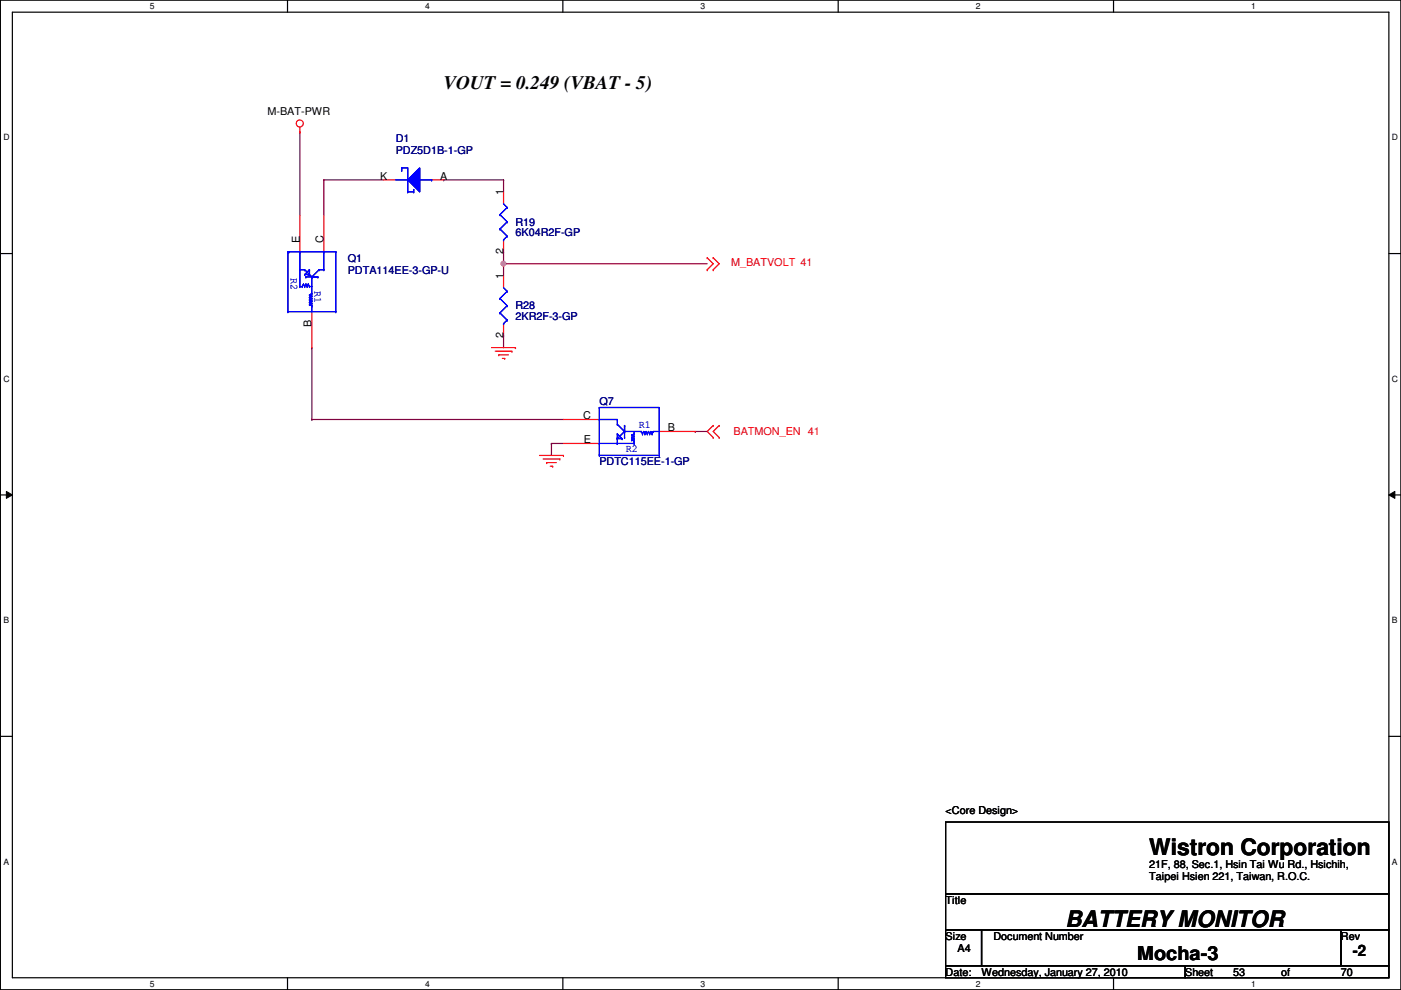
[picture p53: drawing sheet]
<svg xmlns="http://www.w3.org/2000/svg" width="297mm" height="210mm" viewBox="0 0 297 210" stroke-linecap="round" stroke-linejoin="round" font-family="sans-serif">
<defs><g id="words">
<g font-size="4.8">
<text x="243.7" y="181.3">Wistron Corporation</text>
<text x="225.9" y="196.5">BATTERY MONITOR</text>
</g>
<g font-size="4.1">
<text x="94.1" y="19">VOUT = 0.249 (VBAT - 5)</text>
<text x="241.1" y="203.5">Mocha-3</text>
</g>
<text font-size="3.3" x="286.8" y="202.8">-2</text>
<g font-size="2.3">
<text x="56.7" y="24.5">M-BAT-PWR</text>
<text x="80.6" y="38.1">K</text>
<text x="93.3" y="38.1">A</text>
<text x="106.7" y="41.4" transform="rotate(-90 106.7 41.4)">1</text>
<text x="63.5" y="51.6" transform="rotate(-90 63.5 51.6)">E</text>
<text x="68.6" y="51.6" transform="rotate(-90 68.6 51.6)">C</text>
<text x="106.7" y="53.9" transform="rotate(-90 106.7 53.9)">2</text>
<text x="106.7" y="59.2" transform="rotate(-90 106.7 59.2)">1</text>
<text x="66.1" y="69.4" transform="rotate(-90 66.1 69.4)">B</text>
<text x="106.7" y="71.7" transform="rotate(-90 106.7 71.7)">2</text>
<text x="123.7" y="88.9">C</text>
<text x="123.8" y="94">E</text>
<text x="141.6" y="91.4">B</text>
<text x="200.5" y="172.6">&lt;Core Design&gt;</text>
<text x="243.7" y="184">21F, 88, Sec.1, Hsin Tai Wu Rd., Hsichih,</text>
<text x="200.5" y="191.6">Title</text>
<text x="243.7" y="186.6">Taipei Hsien 221, Taiwan, R.O.C.</text>
<text x="200.5" y="199.2">Size</text>
<text x="203" y="201.8">A4</text>
<text x="210.6" y="199.2">Document Number</text>
<text x="284.3" y="199.2">Rev</text>
<text x="200.5" y="206.8">Date:</text>
<text x="208.1" y="206.8">Wednesday, January 27, 2010</text>
<text x="251.3" y="206.8">Sheet</text>
<text x="261.4" y="206.8">53</text>
<text x="271.6" y="206.8">of</text>
<text x="284.3" y="206.8">70</text>
</g>
<g font-size="2.3" fill="#000080">
<text x="83.9" y="30.1">D1</text>
<text x="83.9" y="32.6">PDZ5D1B-1-GP</text>
<text x="109.3" y="47.8">R19</text>
<text x="109.3" y="50.1">6K04R2F-GP</text>
<text x="73.7" y="55.5">Q1</text>
<text x="73.7" y="58">PDTA114EE-3-GP-U</text>
<text x="109.3" y="65.6">R28</text>
<text x="109.3" y="67.9">2KR2F-3-GP</text>
<text x="127.1" y="85.9">Q7</text>
<text x="127.1" y="98.6">PDTC115EE-1-GP</text>
</g>
<g font-size="2.3" fill="#00f">
<text x="61.6" y="59" transform="rotate(90 61.6 59)">R2</text>
<text x="66.7" y="61.8" transform="rotate(90 66.7 61.8)">R1</text>
<text x="132.7" y="95.9">R2</text>
<text x="135.5" y="90.8">R1</text>
</g>
<g font-size="2.3" fill="#f00">
<text x="155" y="56.5">M_BATVOLT 41</text>
<text x="155.5" y="92.3">BATMON_EN 41</text>
</g>
<g font-size="1.8">
<text x="31.8" y="1.9">5</text>
<text x="90.1" y="1.9">4</text>
<text x="148.5" y="1.9">3</text>
<text x="206.9" y="1.9">2</text>
<text x="265.3" y="1.9">1</text>
<text x=".7" y="29.8">D</text>
<text x="295.1" y="29.8">D</text>
<text x=".7" y="80.9">C</text>
<text x="295.1" y="80.9">C</text>
<text x=".7" y="132.1">B</text>
<text x="295.1" y="132.1">B</text>
<text x=".7" y="183.3">A</text>
<text x="295.1" y="183.3">A</text>
<text x="31.8" y="209.2">5</text>
<text x="90.1" y="209.2">4</text>
<text x="148.5" y="209.2">3</text>
<text x="206.9" y="209.2">2</text>
<text x="265.3" y="209.2">1</text>
</g>
</g></defs>
<path d="M.1 0h296.9v209.8h-296.9zM2.6 2.6h291.9v204.7h-291.9z" fill="none" stroke="#000" stroke-width=".25"/>
<g fill="#fff">
<path d="M31.8 .3h1v2h-1z"/>
<path d="M31.8 207.6h1v1.9h-1z"/>
</g>
<path d="M61 0v2.6M61 207.3v2.5" fill="none" stroke="#000" stroke-width=".25"/>
<g fill="#fff">
<path d="M90.1 .3h1v2h-1z"/>
<path d="M90.1 207.6h1v1.9h-1z"/>
</g>
<path d="M119.3 0v2.6M119.3 207.3v2.5" fill="none" stroke="#000" stroke-width=".25"/>
<g fill="#fff">
<path d="M148.5 .3h1v2h-1z"/>
<path d="M148.5 207.6h1v1.9h-1z"/>
</g>
<path d="M177.7 0v2.6M177.7 207.3v2.5" fill="none" stroke="#000" stroke-width=".25"/>
<g fill="#fff">
<path d="M206.9 .3h1v2h-1z"/>
<path d="M206.9 207.6h1v1.9h-1z"/>
</g>
<path d="M236.1 0v2.6M236.1 207.3v2.5" fill="none" stroke="#000" stroke-width=".25"/>
<g fill="#fff">
<path d="M265.3 .3h.9v2h-.9z"/>
<path d="M265.3 207.6h.9v1.9h-.9z"/>
<path d="M.7 28.2h1.3v1.9h-1.3z"/>
<path d="M295.1 28.2h1.3v1.9h-1.3z"/>
<path d="M.7 79.3h1.3v2h-1.3z"/>
<path d="M295.1 79.3h1.3v2h-1.3z"/>
</g>
<path d="M.1 53.8h2.5M294.5 53.8h2.5" fill="none" stroke="#000" stroke-width=".25"/>
<g fill="#fff">
<path d="M.7 130.5h1.2v2h-1.2z"/>
<path d="M295.1 130.5h1.2v2h-1.2z"/>
</g>
<path d="M.1 104.9h2.5M294.5 104.9h2.5" fill="none" stroke="#000" stroke-width=".25"/>
<path d="M1.4 104.2l1.2 .7-1.2 .8zM294.5 104.9l1.2-.7v1.5z" fill="#000"/>
<path d="M1.4 104.2l1.2 .7-1.2 .8zM294.5 104.9l1.2-.7v1.5z" fill="none" stroke="#000" stroke-width=".21"/>
<g fill="#fff">
<path d="M.7 181.7h1.2v2h-1.2z"/>
<path d="M295.1 181.7h1.2v2h-1.2z"/>
</g>
<path d="M.1 156.1h2.5M294.5 156.1h2.5" fill="none" stroke="#000" stroke-width=".25"/>
<g fill="none" stroke="#800040" stroke-width=".25">
<path d="M68.7 38.1h.1M68.7 38.1h12.7M68.7 38.1v7.7M106.8 38.1h.1M106.8 38.1v2.6M106.8 55.9h.1M106.8 53.4h.1M106.8 53.4v5.1M106.8 55.9h43.1M106.8 71.2h.1M106.8 71.2v2.5M66.1 88.9h.1"/>
<path d="M66.1 88.9h53.4M116.9 94h.1M116.9 94h2.6M116.9 94v2.6M147.4 91.5h.1M147.4 91.5h2.5"/>
</g>
<circle cx="106.7" cy="55.9" r=".49" fill="#f0f"/>
<circle cx="106.7" cy="55.9" r=".49" fill="none" stroke="#f0f" stroke-width=".25"/>
<path d="M63.6 28h.1M63.6 28v17.8M94.1 38.1h.1M94.1 38.1h12.7M66.1 73.7h.1M66.1 73.7v15.2" fill="none" stroke="#800040" stroke-width=".25"/>
<g fill="none" stroke="#f00" stroke-width=".25">
<path d="M63.6 28h.1M63.6 27v1M81.4 38.1h2.5M91.5 38.1h2.6M63.6 45.8v7.6M68.7 45.8v7.6M106.8 40.7v2.5M106.8 50.8v2.6M106.8 58.5v2.5M149.9 57.2h.1M149.9 54.7h.1M149.9 54.7l1.3 1.2-1.3 1.3"/>
<path d="M151.2 57.2h.1M151.2 54.7h.1M151.2 54.7l1.3 1.2-1.3 1.3M66.1 66.1v7.6M104.2 73.7h5.1M105 74.5h3.5M105.7 75.2h.1M105.7 75.2h2.1M106.5 76h.5M106.8 68.6v2.6M107 76h.1M108.5 74.5h.1"/>
<path d="M109.3 73.7h.1M114.4 96.6h5.1M115.1 97.3h3.6M115.9 98.1h.1M115.9 98.1h2M116.7 98.8h.5M117.2 98.8h.1M118.7 97.3h.1M119.5 96.6h.1M119.5 94h7.6M119.5 88.9h7.6M139.8 91.5h7.6"/>
<path d="M151.2 90.2h.1M151.2 92.8h.1M151.2 90.2l-1.3 1.3 1.3 1.3M152.5 92.8h.1M152.5 90.2h.1M152.5 90.2l-1.3 1.3 1.3 1.3"/>
<circle cx="63.6" cy="26.2" r=".75"/>
</g>
<path d="M200.5 174.3h94v15.2h-94zM200.5 189.5h94v7.6h-94zM200.5 197.1h7.6v7.7h-7.6zM208.1 197.1h76.2v7.7h-76.2zM284.3 197.1h10.2v7.7h-10.2zM200.5 204.8h50.8v2.5h-50.8zM251.3 204.8h43.2v2.5h-43.2z" fill="none" stroke="#000" stroke-width=".25"/>
<g fill="none" stroke="#00f" stroke-width=".25">
<path d="M61 53.4h.1M61 53.4h10.2M61 53.4v12.7M61.3 53.4h.1M63.6 57.2h.1M63.6 53.4h.1M63.6 57.2h1M63.6 53.4v7.3M64.6 57.2h.1M64.6 58.2h.1M64.6 57.2l1.5 1.5M64.6 58.2h1"/>
<path d="M64.9 58.7h.1M64.9 58.7h2.5M65.4 58.2h.1M65.6 57.2h.1M65.6 58.2h.1M65.6 57.2v1M65.6 57.2l-1 1M66.1 58.7h.1M66.1 58.7v3.6M67.4 58.7h.1M67.6 57.2h.1M67.6 57.2h1.1"/>
<path d="M67.6 57.2l-1.5 1.5M68.7 57.2h.1M68.7 53.4h.1M68.7 53.4v3.8M71.2 53.4h.1M71.2 53.4v12.7M106 45.5h.1M106 48.6h.1M106 45.5l1.5 1.5M106 48.6l1.5 1.5M106.8 50.8h.1M106.8 43.2l.7 .8"/>
<path d="M107.5 44h.1M107.5 47h.1M107.5 50.1h.1M107.5 44l-1.5 1.5M107.5 47l-1.5 1.6M107.5 50.1l-.7 .7M61 66.1h.1M61 66.1h10.2M63.6 60.7h.1M63.6 60.7h.5M64.1 60.7h.1M64.3 60.2h.1"/>
<path d="M64.3 60.2l.3 .5M64.3 60.2l-.2 .5M64.6 60.7h.1M64.9 60.2h.1M64.9 60.2l.2 .5M64.9 60.2l-.3 .5M65.1 60.7h.1M65.4 60.2h.1M65.4 60.2l.2 .5M65.4 60.2l-.3 .5M65.6 64.6h.1M65.6 64.1h.1"/>
<path d="M65.6 63.5h.1M65.6 63h.1M65.6 62.5h.1M65.6 60.7h.1M65.6 64.6l.5 .2M65.6 64.1l.5 .2M65.6 63.5l.5 .3M65.6 63l.5 .3M65.6 62.5l.5 .3M65.6 60.7h.5M66.1 64.8h.1M66.1 64.3h.1"/>
<path d="M66.1 63.8h.1M66.1 63.3h.1M66.1 62.8h.1M66.1 62.3h.1M66.1 64.8v1.3M66.1 64.3l-.5 .3M66.1 63.8l-.5 .3M66.1 63.3l-.5 .2M66.1 62.8l-.5 .2M66.1 62.3l-.5 .2M71.2 66.1h.1M106 63.3h.1"/>
<path d="M106 66.3h.1M106 63.3l1.5 1.5M106 66.3l1.5 1.6M106.8 68.6h.1M106.8 61l.7 .8M107.5 61.8h.1M107.5 64.8h.1M107.5 67.9h.1M107.5 61.8l-1.5 1.5M107.5 64.8l-1.5 1.5M107.5 67.9l-.7 .7M127.1 94h.1"/>
<path d="M127.1 88.9h.1M127.1 96.3h.1M127.1 96.6h.1M127.1 86.4h.1M127.1 94h7.3M127.1 88.9h3.8M127.1 86.4v10.2M127.1 96.6h12.7M127.1 86.4h12.7M130.9 93h.1M130.9 94h.1M130.9 90h.1"/>
<path d="M130.9 88.9h.1M130.9 92h.1M130.9 92.8h.1M130.9 88.9v1.1M130.9 92v2M130.9 90l1.5 1.5M130.9 93h1M130.9 92l1 1M131.9 93h.1M132.4 91.5h.1M132.4 90.2h.1M132.4 92.8h.1"/>
<path d="M132.4 91.5h3.6M132.4 90.2v2.6M132.4 91.5l-1.5 1.5M133.9 92.2h.1M133.9 92.8h.1M133.9 93.3h.1M133.9 92.2l.5 .3M133.9 92.8l.5 .2M133.9 93.3l.5 .2M134.4 92h.1M134.4 92.5h.1M134.4 93h.1"/>
<path d="M134.4 93.5h.1M134.4 94h.1M134.4 91.5v.5M134.4 93.5v.5M134.4 92l-.5 .2M134.4 92.5l-.5 .3M134.4 93l-.5 .3M136 91.5h.1M136 91.5l.2 .5M136.2 92h.1M136.5 91.5h.1M136.5 91.5l.2 .5"/>
<path d="M136.5 91.5l-.3 .5M136.7 92h.1M137 91.5h.1M137 91.5l.2 .5M137 91.5l-.3 .5M137.2 92h.1M137.5 91.5h.1M137.5 91.5l.2 .5M137.5 91.5l-.3 .5M137.7 92h.1M138 91.5h.1M138 91.5l.3 .5"/>
<path d="M138 91.5l-.3 .5M138.3 92h.1M138.5 91.5h.1M138.5 91.5h1.3M138.5 91.5l-.2 .5M139.8 96.6h.1M139.8 86.4h.1M139.8 86.4v10.2"/>
</g>
<path d="M89 35.6v5.1l-2.6-2.6z" fill="#00f"/>
<g fill="none" stroke="#00f" stroke-width=".25">
<path d="M83.9 38.1h2.5M85.2 35.6h.1M85.2 36.1h.1M85.2 35.6h1.2v5.1M85.2 35.6v.5M86.4 38.1h.1M89 35.6v5.1l-2.6-2.6zM89 38.1h2.5M91.5 38.1h.1M86.4 40.7h.1M86.4 40.7h1.3M87.7 40.7h.1"/>
<path d="M87.7 40.2h.1M87.7 40.2v.5"/>
</g>
<path d="M89 35.6v5.1l-2.6-2.6z" fill="#00f"/>
<g fill="none" stroke="#00f" stroke-width=".25">
<path d="M83.9 38.1h2.5M85.2 35.6h.1M85.2 36.1h.1M85.2 35.6h1.2v5.1M85.2 35.6v.5M86.4 38.1h.1M89 35.6v5.1l-2.6-2.6zM89 38.1h2.5M91.5 38.1h.1M86.4 40.7h.1M86.4 40.7h1.3M87.7 40.7h.1"/>
<path d="M87.7 40.2h.1M87.7 40.2v.5"/>
</g>
<circle cx="106.7" cy="55.9" r=".49" fill="#f0f"/>
<circle cx="106.7" cy="55.9" r=".49" fill="none" stroke="#f0f" stroke-width=".25"/>
<use href="#words"/>
</svg>
